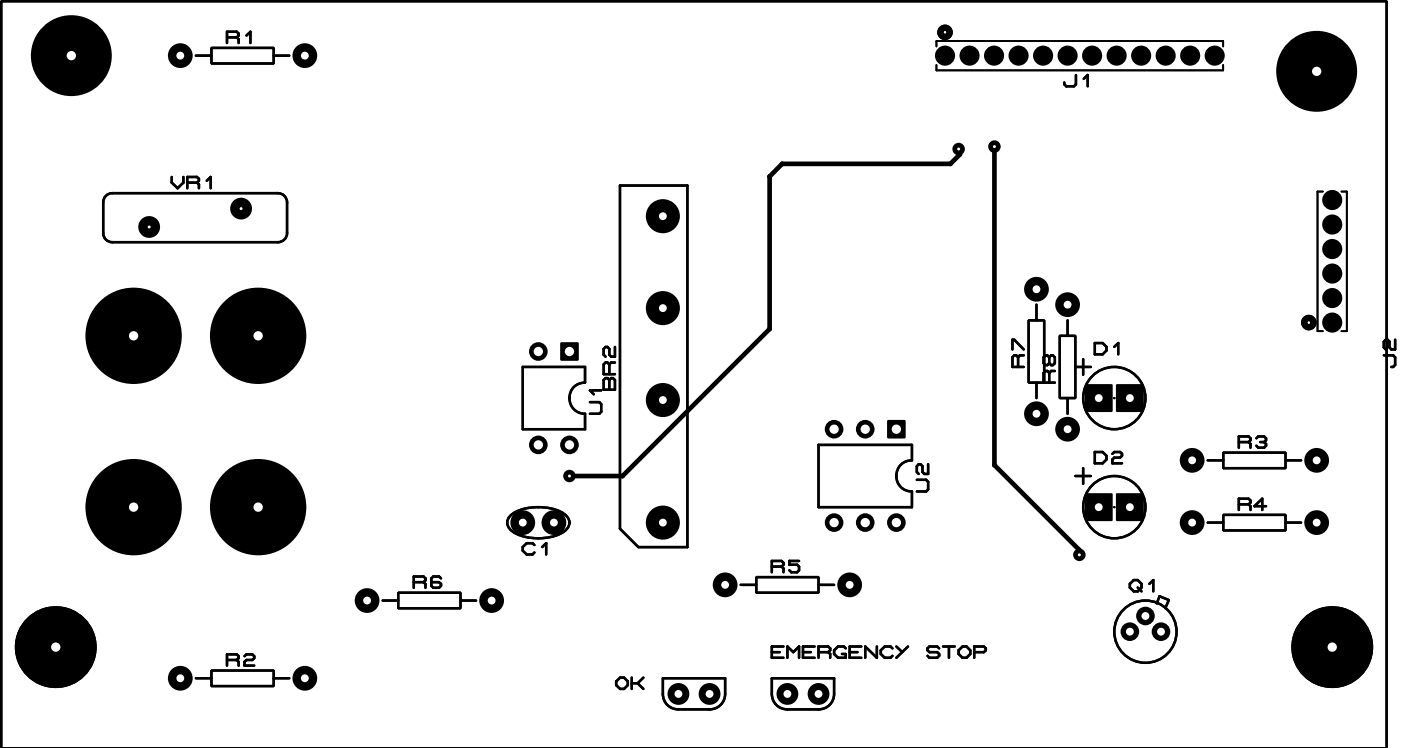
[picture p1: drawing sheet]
<svg xmlns="http://www.w3.org/2000/svg" width="114mm" height="61mm" viewBox="0 0 114 61" stroke-linecap="round" stroke-linejoin="round" font-family="sans-serif">
<g fill="#000">
<path d="M45.7 27.9h1.5v1.5h-1.5z" fill-rule="evenodd"/>
<path d="M72.4 34.3h1.5v1.4h-1.5z" fill-rule="evenodd"/>
<path d="M88.5 31.4h2.2v2.2h-2.2z" fill-rule="evenodd"/>
<path d="M91.1 31.4h2.2v2.2h-2.2z" fill-rule="evenodd"/>
<path d="M88.5 40.3h2.2v2.2h-2.2z" fill-rule="evenodd"/>
<path d="M91.1 40.3h2.2v2.2h-2.2z" fill-rule="evenodd"/>
<circle cx="5.8" cy="4.5" r="3.3"/>
<circle cx="12.2" cy="18.5" r=".89"/>
<circle cx="14.7" cy="4.5" r="1.01"/>
<circle cx="19.7" cy="17" r=".89"/>
<circle cx="24.9" cy="4.5" r="1.01"/>
<circle cx="54.1" cy="17.6" r="1.39"/>
<circle cx="62.8" cy="14.4" r=".19"/>
<circle cx="63.8" cy="13.4" r=".19"/>
<circle cx="77.1" cy="4.5" r=".82"/>
<circle cx="77.5" cy="13.4" r=".19"/>
<circle cx="78.2" cy="12.2" r=".51"/>
<circle cx="78.3" cy="12.6" r=".19"/>
<circle cx="78.3" cy="12.3" r=".19"/>
<circle cx="79.1" cy="4.5" r=".82"/>
<circle cx="81.1" cy="4.5" r=".82"/>
<circle cx="81.1" cy="12" r=".51"/>
<circle cx="83.1" cy="4.5" r=".82"/>
<circle cx="85.1" cy="4.5" r=".82"/>
<circle cx="87.1" cy="4.5" r=".82"/>
<circle cx="89.1" cy="4.5" r=".82"/>
<circle cx="91.1" cy="4.5" r=".82"/>
<circle cx="93.1" cy="4.5" r=".82"/>
<circle cx="95.1" cy="4.5" r=".82"/>
<circle cx="97.1" cy="4.5" r=".82"/>
<circle cx="99.1" cy="4.5" r=".82"/>
<circle cx="107.4" cy="5.8" r="3.3"/>
<circle cx="108.7" cy="16.3" r=".82"/>
<circle cx="108.7" cy="18.3" r=".82"/>
<circle cx="10.9" cy="27.4" r="3.9"/>
<circle cx="21.1" cy="27.4" r="3.9"/>
<circle cx="43.9" cy="36.3" r=".76"/>
<circle cx="43.9" cy="28.7" r=".76"/>
<circle cx="46.5" cy="38.8" r=".51"/>
<circle cx="46.5" cy="36.3" r=".76"/>
<circle cx="46.5" cy="38.8" r=".38"/>
<circle cx="50.8" cy="38.8" r=".19"/>
<circle cx="54.1" cy="32.6" r="1.39"/>
<circle cx="54.1" cy="25.1" r="1.39"/>
<circle cx="62.8" cy="26.8" r=".19"/>
<circle cx="68" cy="35" r=".76"/>
<circle cx="70.6" cy="35" r=".76"/>
<circle cx="81.1" cy="37.9" r=".19"/>
<circle cx="84.6" cy="33.8" r="1.01"/>
<circle cx="84.6" cy="23.6" r="1.01"/>
<circle cx="87.1" cy="24.9" r="1.01"/>
<circle cx="87.1" cy="35" r="1.01"/>
<circle cx="97.3" cy="37.6" r="1.01"/>
<circle cx="107.4" cy="37.6" r="1.01"/>
<circle cx="108.7" cy="26.3" r=".82"/>
<circle cx="108.7" cy="22.3" r=".82"/>
<circle cx="108.7" cy="24.3" r=".82"/>
<circle cx="108.7" cy="20.3" r=".82"/>
<circle cx="4.5" cy="52.8" r="3.3"/>
<circle cx="10.9" cy="41.4" r="3.9"/>
<circle cx="14.7" cy="55.3" r="1.01"/>
<circle cx="21.1" cy="41.4" r="3.9"/>
<circle cx="24.9" cy="55.3" r="1.01"/>
<circle cx="29.9" cy="49" r="1.01"/>
<circle cx="40.1" cy="49" r="1.01"/>
<circle cx="42.6" cy="42.6" r="1.01"/>
<circle cx="45.2" cy="42.6" r="1.01"/>
<circle cx="54.1" cy="42.6" r="1.39"/>
<circle cx="55.3" cy="56.6" r=".89"/>
<circle cx="57.9" cy="56.6" r=".89"/>
<circle cx="59.2" cy="47.7" r="1.01"/>
<circle cx="64.2" cy="56.6" r=".89"/>
<circle cx="66.8" cy="56.6" r=".89"/>
<circle cx="68" cy="42.6" r=".76"/>
<circle cx="69.3" cy="47.7" r="1.01"/>
<circle cx="70.6" cy="42.6" r=".76"/>
<circle cx="73.1" cy="42.6" r=".76"/>
<circle cx="88.1" cy="45.3" r=".51"/>
<circle cx="88.1" cy="44.9" r=".19"/>
<circle cx="92.2" cy="51.5" r=".76"/>
<circle cx="93.4" cy="50.3" r=".76"/>
<circle cx="94.7" cy="51.5" r=".76"/>
<circle cx="97.3" cy="42.6" r="1.01"/>
<circle cx="107.4" cy="42.6" r="1.01"/>
<circle cx="108.7" cy="52.8" r="3.3"/>
</g>
<g fill="none" stroke="#000" stroke-width=".2">
<path d="M.1 .1h113v61h-113zM8.6 16l.6-.2h13.5a.75 .75 0 0 1 .7 .7v2.5a.73 .73 0 0 1-.7 .8h-13.5a.73 .73 0 0 1-.8-.8v-2.5zM14 14.4v.5l.5 .5 .5-.5v-.5M15.3 14.9h.8M16 4.5h1.2M16.1 14.9l.1-.2v-.1l-.1-.2h-.8v1M16.1 14.9l.1 .1v.4M16.9 14.7l.3-.3v1M17.2 3.9h5.1v1.3h-5.1zM18.5 3h.8M19.3 3l.2-.1v-.2l-.2-.1h-.8v.9M19.3 3l.2 .2v.3"/>
<path d="M20.1 2.9l.3-.3v.9M22.3 4.5h1.3M50.6 15.1h5.5v29.5h-4l-1.5-1.5zM87.8 6.1v.8l-.2 .1h-.6l-.2-.1v-.2M88.4 6.4l.3-.3v.9M42.6 29.9h5.1v1.3a1.27 1.27 0 0 0-1.2 1.3 1.27 1.27 0 0 0 1.2 1.3v1.2h-5.1zM48.1 32.8h.8l.1 .2v.6l-.1 .2h-.8M49 31.8h-.9l.3 .4M49.4 30.8h.2l.1 .2 .2-.2h.1l.2 .2v.8h-1v-.8zM49.7 29.7l-.1-.1h-.2l-.2 .1v.8h1M49.7 29.7v.8M49.7 31v.8"/>
<path d="M50.2 28.3v.8h-.3l-.2-.2v-.4l-.1-.2h-.2l-.2 .2v.4l.2 .2M50.2 29.6h-.3l-.2 .1M66.8 36.3h7.6v1.3a1.27 1.27 0 0 0-1.3 1.2 1.27 1.27 0 0 0 1.3 1.3v1.3h-7.6zM74.8 39.1h.8l.1 .2v.6l-.1 .2h-.8M75.7 37.9v.8h-.3l-.1-.2v-.5l-.2-.1h-.2l-.1 .1v.5l.1 .2M82.6 28.5v-.8h.1l.8 .8M83.1 29.1l-.2-.1h-.2l-.1 .1v.8h.9M83.1 29.1v.8M83.5 29h-.3l-.1 .1M83.9 26.1h1.3v5.1h-1.3zM84.6 24.9v1.2M84.6 31.2v1.3"/>
<path d="M85.6 30.4l-.2-.1h-.1l-.2 .1v.8h1M85.6 29.2l-.2-.2h-.1l-.2 .2v.4l.2 .2h.1l.2-.2M85.6 29.2v.4M85.6 30.4v.8M85.6 29.2l.1-.2h.2l.2 .2v.4l-.2 .2h-.2l-.1-.2M86.1 30.3h-.4l-.1 .1M86.5 27.4h1.2v5.1h-1.2zM87.1 26.1v1.3M87.1 32.5v1.3M87.7 29.9h1.3M87.7 38.8h1.3M88.4 29.3v1.3"/>
<path d="M88.4 38.2v1.3M89.3 28h.7l.3 .3v.3l-.3 .3h-.7zM89.3 36.9h.7l.3 .3v.3l-.3 .3h-.7zM90.7 37l.2-.1h.5l.1 .1v.2l-.1 .1h-.5l-.2 .2v.3h.8M90.9 32.5h.1M90.9 28.3l.3-.3v.9M98.5 37.6h1.3M99.8 36.9h5.1v1.3h-5.1zM101.1 36.1h.8M101.9 36.1l.1-.2v-.1l-.1-.2h-.8v.9M101.9 36.1l.1 .1v.3M102.5 35.8l.2-.2h.4l.2 .2v.1l-.2 .2"/>
<path d="M102.8 36.1h.3M103.1 36.1l.2 .1v.2l-.2 .1h-.4l-.2-.1M104.9 37.6h1.2M112.9 29h.8l.1 .1v.7l-.1 .1h-.2M113.8 27.7v.8h-.3l-.1-.2v-.4l-.2-.2h-.2l-.1 .2v.4l.1 .2M16 55.3h1.2M17.2 54.7h5.1v1.3h-5.1zM18.5 53.8h.8M19.3 53.8l.2-.1v-.2l-.2-.1h-.8v.9M19.3 53.8l.2 .2v.3M19.9 53.5l.2-.1h.5l.1 .1v.2l-.1 .1h-.5l-.2 .2v.3h.8M22.3 55.3h1.3"/>
<path d="M31.2 49h1.3M32.5 48.4h5.1v1.2h-5.1zM33.8 47.5h.7M34.5 47.5l.2-.2v-.1l-.2-.2h-.7v1M34.5 47.5l.2 .1v.4M36 47.2l-.2-.2h-.5l-.1 .2v.6l.1 .2h.5l.2-.2v-.2l-.2-.1h-.6M37.6 49h1.2M41.7 42a4.2 4.2 0 0 1 4.4 0 .78 .78 0 0 1 0 1.3 4.2 4.2 0 0 1-4.4 0 .78 .78 0 0 1 0-1.3zM43.6 44.5l-.2-.2h-.4l-.4 .3v.3l.4 .3h.4l.2-.1M44.2 44.6l.4-.3v.9M50.3 55.6l.3-.3h.3l.3 .3v.3l-.3 .3h-.3l-.3-.3zM51.5 55.3v.9"/>
<path d="M51.5 55.7h.5M52 55.7l.5 .5M52.5 55.3l-.5 .4M54.1 55.3h5.1v1.3a1.25 1.25 0 0 1-1.3 1.3h-2.6a1.25 1.25 0 0 1-1.2-1.3zM60.4 47.7h1.3M61.7 47.1h5.1v1.3h-5.1zM63 55.3h5v1.3a1.25 1.25 0 0 1-1.2 1.3h-2.6a1.25 1.25 0 0 1-1.2-1.3zM63 53.2h.6M63 46.2h.8M63.8 46.2l.1-.1v-.2l-.1-.1h-.8v.9M63.8 46.2l.1 .2v.3M63.9 52.7h-.9v1h.9"/>
<path d="M64.2 53.7v-1l.5 .5 .5-.5v1M65.2 45.8h-.8v.3h.6l.2 .1v.3l-.2 .2h-.4l-.2-.2M65.5 53.2h.6M66.5 52.7h-1v1h1M66.8 53.2h.8M66.8 47.7h1.2M67.6 53.2l.1-.1v-.2l-.1-.2h-.8v1M67.6 53.2l.1 .2v.3M69 52.9l-.2-.2h-.4l-.4 .4v.3l.4 .3h.6v-.3h-.3M69.3 53.2h.7M70.3 52.7h-1v1h1M71.5 52.7v1l-.9-1v1"/>
<path d="M72.8 52.9l-.2-.2h-.4l-.3 .4v.3l.3 .3h.4l.2-.2M73.1 52.7l.5 .5M74.1 52.7l-1 1M76.6 52.9l-.1-.2h-.7l-.1 .2v.2l.1 .1h.7l.1 .2v.1l-.1 .2h-.7l-.1-.2M76.9 52.7h1M77.4 52.7v1M78.2 53.1l.3-.4h.3l.4 .4v.3l-.4 .3h-.3l-.3-.3zM79.5 53.2h.8l.1-.1v-.2l-.1-.2h-.8v1M90.9 41.4h.1M92.2 47.6l.3-.3h.3l.3 .3v.3l-.3 .3h-.3l-.3-.3zM92.8 47.9l.3 .3M93.8 47.6l.3-.3v.9"/>
<path d="M95.3 48.9l-.7-.3-.2 .6M95.3 49l-.2 .6M98.5 42.6h1.3M99.8 42h5.1v1.3h-5.1zM101.1 41.1h.8M101.9 41.1l.1-.1v-.2l-.1-.1h-.8v.9M101.9 41.1l.1 .2v.3M103.3 41.3h-1l.7-.6v.9M104.9 42.6h1.2"/>
<circle cx="5.8" cy="4.5" r="3"/>
<circle cx="107.4" cy="5.8" r="3"/>
<circle cx="90.9" cy="32.5" r="2.54"/>
<circle cx="4.5" cy="52.8" r="3.2"/>
<circle cx="90.9" cy="41.4" r="2.54"/>
<circle cx="93.4" cy="51.5" r="2.54"/>
<circle cx="108.7" cy="52.8" r="3.2"/>
</g>
<g fill="none" stroke="#000" stroke-width=".51">
<circle cx="77.1" cy="2.6" r=".38"/>
<circle cx="106.8" cy="26.3" r=".38"/>
</g>
<path d="M76.4 3.8v-.5h23.4v.5M76.4 5.3v.4h23.4v-.4M107.9 15.6h-.4v11.4h.4M109.4 15.6h.5v11.4h-.5" fill="none" stroke="#000" stroke-width=".15"/>
<path d="M78.2 12.2l.1 .1v.3l-.8 .8h-13.7l-1 1v12.4l-12 12h-4.3M81.1 12v25.9l7 7v.4" fill="none" stroke="#000" stroke-width=".38"/>
<circle cx="46.5" cy="38.8" r=".12" fill="#fff"/>
<circle cx="78.2" cy="12.2" r=".38" fill="#000"/>
<circle cx="78.2" cy="12.2" r=".12" fill="#fff"/>
<circle cx="81.1" cy="12" r=".38" fill="#000"/>
<circle cx="81.1" cy="12" r=".12" fill="#fff"/>
<circle cx="88.1" cy="45.3" r=".38" fill="#000"/>
<circle cx="88.1" cy="45.3" r=".12" fill="#fff"/>
<circle cx="5.8" cy="4.5" r="3.2" fill="#000"/>
<circle cx="5.8" cy="4.5" r=".38" fill="#fff"/>
<circle cx="107.4" cy="5.8" r="3.2" fill="#000"/>
<circle cx="107.4" cy="5.8" r=".38" fill="#fff"/>
<circle cx="4.5" cy="52.8" r="3.2" fill="#000"/>
<circle cx="4.5" cy="52.8" r=".38" fill="#fff"/>
<circle cx="108.7" cy="52.8" r="3.2" fill="#000"/>
<circle cx="108.7" cy="52.8" r=".38" fill="#fff"/>
<circle cx="10.9" cy="41.4" r="3.8" fill="#000"/>
<circle cx="10.9" cy="41.4" r=".38" fill="#fff"/>
<circle cx="10.9" cy="27.4" r="3.8" fill="#000"/>
<circle cx="10.9" cy="27.4" r=".38" fill="#fff"/>
<circle cx="21.1" cy="41.4" r="3.8" fill="#000"/>
<circle cx="21.1" cy="41.4" r=".38" fill="#fff"/>
<circle cx="21.1" cy="27.4" r="3.8" fill="#000"/>
<circle cx="21.1" cy="27.4" r=".38" fill="#fff"/>
<circle cx="12.2" cy="18.5" r=".76" fill="#000"/>
<circle cx="12.2" cy="18.5" r=".12" fill="#fff"/>
<circle cx="19.7" cy="17" r=".76" fill="#000"/>
<circle cx="19.7" cy="17" r=".12" fill="#fff"/>
<circle cx="45.2" cy="42.6" r=".89" fill="#000"/>
<circle cx="45.2" cy="42.6" r=".32" fill="#fff"/>
<circle cx="42.6" cy="42.6" r=".89" fill="#000"/>
<circle cx="42.6" cy="42.6" r=".32" fill="#fff"/>
<circle cx="14.7" cy="4.5" r=".89" fill="#000"/>
<circle cx="14.7" cy="4.5" r=".32" fill="#fff"/>
<circle cx="24.9" cy="4.5" r=".89" fill="#000"/>
<circle cx="24.9" cy="4.5" r=".32" fill="#fff"/>
<circle cx="14.7" cy="55.3" r=".89" fill="#000"/>
<circle cx="14.7" cy="55.3" r=".32" fill="#fff"/>
<circle cx="24.9" cy="55.3" r=".89" fill="#000"/>
<circle cx="24.9" cy="55.3" r=".32" fill="#fff"/>
<circle cx="29.9" cy="49" r=".89" fill="#000"/>
<circle cx="29.9" cy="49" r=".32" fill="#fff"/>
<circle cx="40.1" cy="49" r=".89" fill="#000"/>
<circle cx="40.1" cy="49" r=".32" fill="#fff"/>
<path d="M45.8 28h1.3v1.3h-1.3z" fill="#000"/>
<circle cx="46.5" cy="28.7" r=".38" fill="#fff"/>
<circle cx="43.9" cy="28.7" r=".63" fill="#000"/>
<circle cx="43.9" cy="28.7" r=".38" fill="#fff"/>
<circle cx="43.9" cy="36.3" r=".63" fill="#000"/>
<circle cx="43.9" cy="36.3" r=".38" fill="#fff"/>
<circle cx="46.5" cy="36.3" r=".63" fill="#000"/>
<circle cx="46.5" cy="36.3" r=".38" fill="#fff"/>
<circle cx="54.1" cy="42.6" r="1.27" fill="#000"/>
<circle cx="54.1" cy="42.6" r=".32" fill="#fff"/>
<circle cx="54.1" cy="17.6" r="1.27" fill="#000"/>
<circle cx="54.1" cy="17.6" r=".32" fill="#fff"/>
<circle cx="54.1" cy="32.6" r="1.27" fill="#000"/>
<circle cx="54.1" cy="32.6" r=".32" fill="#fff"/>
<circle cx="54.1" cy="25.1" r="1.27" fill="#000"/>
<circle cx="54.1" cy="25.1" r=".32" fill="#fff"/>
<g fill="#000">
<circle cx="108.7" cy="16.3" r=".7"/>
<circle cx="108.7" cy="18.3" r=".7"/>
<circle cx="108.7" cy="22.3" r=".7"/>
<circle cx="108.7" cy="20.3" r=".7"/>
<circle cx="108.7" cy="26.3" r=".7"/>
<circle cx="108.7" cy="24.3" r=".7"/>
<circle cx="55.3" cy="56.6" r=".76"/>
</g>
<circle cx="55.3" cy="56.6" r=".32" fill="#fff"/>
<circle cx="57.9" cy="56.6" r=".76" fill="#000"/>
<circle cx="57.9" cy="56.6" r=".32" fill="#fff"/>
<circle cx="64.2" cy="56.6" r=".76" fill="#000"/>
<circle cx="64.2" cy="56.6" r=".32" fill="#fff"/>
<circle cx="66.8" cy="56.6" r=".76" fill="#000"/>
<circle cx="66.8" cy="56.6" r=".32" fill="#fff"/>
<g fill="#000">
<circle cx="77.1" cy="4.5" r=".7"/>
<circle cx="79.1" cy="4.5" r=".7"/>
<circle cx="81.1" cy="4.5" r=".7"/>
<circle cx="83.1" cy="4.5" r=".7"/>
<circle cx="85.1" cy="4.5" r=".7"/>
<circle cx="87.1" cy="4.5" r=".7"/>
<circle cx="89.1" cy="4.5" r=".7"/>
<circle cx="91.1" cy="4.5" r=".7"/>
<circle cx="93.1" cy="4.5" r=".7"/>
<circle cx="95.1" cy="4.5" r=".7"/>
<circle cx="97.1" cy="4.5" r=".7"/>
<circle cx="99.1" cy="4.5" r=".7"/>
<circle cx="94.7" cy="51.5" r=".63"/>
</g>
<circle cx="94.7" cy="51.5" r=".32" fill="#fff"/>
<circle cx="93.4" cy="50.3" r=".63" fill="#000"/>
<circle cx="93.4" cy="50.3" r=".32" fill="#fff"/>
<circle cx="92.2" cy="51.5" r=".63" fill="#000"/>
<circle cx="92.2" cy="51.5" r=".32" fill="#fff"/>
<circle cx="97.3" cy="37.6" r=".89" fill="#000"/>
<circle cx="97.3" cy="37.6" r=".32" fill="#fff"/>
<circle cx="107.4" cy="37.6" r=".89" fill="#000"/>
<circle cx="107.4" cy="37.6" r=".32" fill="#fff"/>
<circle cx="97.3" cy="42.6" r=".89" fill="#000"/>
<circle cx="97.3" cy="42.6" r=".32" fill="#fff"/>
<circle cx="107.4" cy="42.6" r=".89" fill="#000"/>
<circle cx="107.4" cy="42.6" r=".32" fill="#fff"/>
<path d="M88.6 31.5h2v2h-2z" fill="#000"/>
<circle cx="89.6" cy="32.5" r=".32" fill="#fff"/>
<path d="M91.2 31.5h2v2h-2z" fill="#000"/>
<circle cx="92.2" cy="32.5" r=".32" fill="#fff"/>
<path d="M88.6 40.4h2v2h-2z" fill="#000"/>
<circle cx="89.6" cy="41.4" r=".32" fill="#fff"/>
<path d="M91.2 40.4h2v2h-2z" fill="#000"/>
<circle cx="92.2" cy="41.4" r=".32" fill="#fff"/>
<circle cx="59.2" cy="47.7" r=".89" fill="#000"/>
<circle cx="59.2" cy="47.7" r=".32" fill="#fff"/>
<circle cx="69.3" cy="47.7" r=".89" fill="#000"/>
<circle cx="69.3" cy="47.7" r=".32" fill="#fff"/>
<circle cx="84.6" cy="33.8" r=".89" fill="#000"/>
<circle cx="84.6" cy="33.8" r=".32" fill="#fff"/>
<circle cx="84.6" cy="23.6" r=".89" fill="#000"/>
<circle cx="84.6" cy="23.6" r=".32" fill="#fff"/>
<circle cx="87.1" cy="35" r=".89" fill="#000"/>
<circle cx="87.1" cy="35" r=".32" fill="#fff"/>
<circle cx="87.1" cy="24.9" r=".89" fill="#000"/>
<circle cx="87.1" cy="24.9" r=".32" fill="#fff"/>
<path d="M72.5 34.4h1.3v1.2h-1.3z" fill="#000"/>
<circle cx="73.1" cy="35" r=".38" fill="#fff"/>
<circle cx="70.6" cy="35" r=".63" fill="#000"/>
<circle cx="70.6" cy="35" r=".38" fill="#fff"/>
<circle cx="68" cy="35" r=".63" fill="#000"/>
<circle cx="68" cy="35" r=".38" fill="#fff"/>
<circle cx="68" cy="42.6" r=".63" fill="#000"/>
<circle cx="68" cy="42.6" r=".38" fill="#fff"/>
<circle cx="70.6" cy="42.6" r=".63" fill="#000"/>
<circle cx="70.6" cy="42.6" r=".38" fill="#fff"/>
<circle cx="73.1" cy="42.6" r=".63" fill="#000"/>
<circle cx="73.1" cy="42.6" r=".38" fill="#fff"/>
<g fill="none" stroke="#000" stroke-width=".2">
<path d="M.1 .1h113v61h-113zM8.6 16l.6-.2h13.5a.75 .75 0 0 1 .7 .7v2.5a.73 .73 0 0 1-.7 .8h-13.5a.73 .73 0 0 1-.8-.8v-2.5zM14 14.4v.5l.5 .5 .5-.5v-.5M15.3 14.9h.8M16 4.5h1.2M16.1 14.9l.1-.2v-.1l-.1-.2h-.8v1M16.1 14.9l.1 .1v.4M16.9 14.7l.3-.3v1M17.2 3.9h5.1v1.3h-5.1zM18.5 3h.8M19.3 3l.2-.1v-.2l-.2-.1h-.8v.9M19.3 3l.2 .2v.3"/>
<path d="M20.1 2.9l.3-.3v.9M22.3 4.5h1.3M50.6 15.1h5.5v29.5h-4l-1.5-1.5zM87.8 6.1v.8l-.2 .1h-.6l-.2-.1v-.2M88.4 6.4l.3-.3v.9M42.6 29.9h5.1v1.3a1.27 1.27 0 0 0-1.2 1.3 1.27 1.27 0 0 0 1.2 1.3v1.2h-5.1zM48.1 32.8h.8l.1 .2v.6l-.1 .2h-.8M49 31.8h-.9l.3 .4M49.4 30.8h.2l.1 .2 .2-.2h.1l.2 .2v.8h-1v-.8zM49.7 29.7l-.1-.1h-.2l-.2 .1v.8h1M49.7 29.7v.8M49.7 31v.8"/>
<path d="M50.2 28.3v.8h-.3l-.2-.2v-.4l-.1-.2h-.2l-.2 .2v.4l.2 .2M50.2 29.6h-.3l-.2 .1M66.8 36.3h7.6v1.3a1.27 1.27 0 0 0-1.3 1.2 1.27 1.27 0 0 0 1.3 1.3v1.3h-7.6zM74.8 39.1h.8l.1 .2v.6l-.1 .2h-.8M75.7 37.9v.8h-.3l-.1-.2v-.5l-.2-.1h-.2l-.1 .1v.5l.1 .2M82.6 28.5v-.8h.1l.8 .8M83.1 29.1l-.2-.1h-.2l-.1 .1v.8h.9M83.1 29.1v.8M83.5 29h-.3l-.1 .1M83.9 26.1h1.3v5.1h-1.3zM84.6 24.9v1.2M84.6 31.2v1.3"/>
<path d="M85.6 30.4l-.2-.1h-.1l-.2 .1v.8h1M85.6 29.2l-.2-.2h-.1l-.2 .2v.4l.2 .2h.1l.2-.2M85.6 29.2v.4M85.6 30.4v.8M85.6 29.2l.1-.2h.2l.2 .2v.4l-.2 .2h-.2l-.1-.2M86.1 30.3h-.4l-.1 .1M86.5 27.4h1.2v5.1h-1.2zM87.1 26.1v1.3M87.1 32.5v1.3M87.7 29.9h1.3M87.7 38.8h1.3M88.4 29.3v1.3"/>
<path d="M88.4 38.2v1.3M89.3 28h.7l.3 .3v.3l-.3 .3h-.7zM89.3 36.9h.7l.3 .3v.3l-.3 .3h-.7zM90.7 37l.2-.1h.5l.1 .1v.2l-.1 .1h-.5l-.2 .2v.3h.8M90.9 32.5h.1M90.9 28.3l.3-.3v.9M98.5 37.6h1.3M99.8 36.9h5.1v1.3h-5.1zM101.1 36.1h.8M101.9 36.1l.1-.2v-.1l-.1-.2h-.8v.9M101.9 36.1l.1 .1v.3M102.5 35.8l.2-.2h.4l.2 .2v.1l-.2 .2"/>
<path d="M102.8 36.1h.3M103.1 36.1l.2 .1v.2l-.2 .1h-.4l-.2-.1M104.9 37.6h1.2M112.9 29h.8l.1 .1v.7l-.1 .1h-.2M113.8 27.7v.8h-.3l-.1-.2v-.4l-.2-.2h-.2l-.1 .2v.4l.1 .2M16 55.3h1.2M17.2 54.7h5.1v1.3h-5.1zM18.5 53.8h.8M19.3 53.8l.2-.1v-.2l-.2-.1h-.8v.9M19.3 53.8l.2 .2v.3M19.9 53.5l.2-.1h.5l.1 .1v.2l-.1 .1h-.5l-.2 .2v.3h.8M22.3 55.3h1.3"/>
<path d="M31.2 49h1.3M32.5 48.4h5.1v1.2h-5.1zM33.8 47.5h.7M34.5 47.5l.2-.2v-.1l-.2-.2h-.7v1M34.5 47.5l.2 .1v.4M36 47.2l-.2-.2h-.5l-.1 .2v.6l.1 .2h.5l.2-.2v-.2l-.2-.1h-.6M37.6 49h1.2M41.7 42a4.2 4.2 0 0 1 4.4 0 .78 .78 0 0 1 0 1.3 4.2 4.2 0 0 1-4.4 0 .78 .78 0 0 1 0-1.3zM43.6 44.5l-.2-.2h-.4l-.4 .3v.3l.4 .3h.4l.2-.1M44.2 44.6l.4-.3v.9M50.3 55.6l.3-.3h.3l.3 .3v.3l-.3 .3h-.3l-.3-.3zM51.5 55.3v.9"/>
<path d="M51.5 55.7h.5M52 55.7l.5 .5M52.5 55.3l-.5 .4M54.1 55.3h5.1v1.3a1.25 1.25 0 0 1-1.3 1.3h-2.6a1.25 1.25 0 0 1-1.2-1.3zM60.4 47.7h1.3M61.7 47.1h5.1v1.3h-5.1zM63 55.3h5v1.3a1.25 1.25 0 0 1-1.2 1.3h-2.6a1.25 1.25 0 0 1-1.2-1.3zM63 53.2h.6M63 46.2h.8M63.8 46.2l.1-.1v-.2l-.1-.1h-.8v.9M63.8 46.2l.1 .2v.3M63.9 52.7h-.9v1h.9"/>
<path d="M64.2 53.7v-1l.5 .5 .5-.5v1M65.2 45.8h-.8v.3h.6l.2 .1v.3l-.2 .2h-.4l-.2-.2M65.5 53.2h.6M66.5 52.7h-1v1h1M66.8 53.2h.8M66.8 47.7h1.2M67.6 53.2l.1-.1v-.2l-.1-.2h-.8v1M67.6 53.2l.1 .2v.3M69 52.9l-.2-.2h-.4l-.4 .4v.3l.4 .3h.6v-.3h-.3M69.3 53.2h.7M70.3 52.7h-1v1h1M71.5 52.7v1l-.9-1v1"/>
<path d="M72.8 52.9l-.2-.2h-.4l-.3 .4v.3l.3 .3h.4l.2-.2M73.1 52.7l.5 .5M74.1 52.7l-1 1M76.6 52.9l-.1-.2h-.7l-.1 .2v.2l.1 .1h.7l.1 .2v.1l-.1 .2h-.7l-.1-.2M76.9 52.7h1M77.4 52.7v1M78.2 53.1l.3-.4h.3l.4 .4v.3l-.4 .3h-.3l-.3-.3zM79.5 53.2h.8l.1-.1v-.2l-.1-.2h-.8v1M90.9 41.4h.1M92.2 47.6l.3-.3h.3l.3 .3v.3l-.3 .3h-.3l-.3-.3zM92.8 47.9l.3 .3M93.8 47.6l.3-.3v.9"/>
<path d="M95.3 48.9l-.7-.3-.2 .6M95.3 49l-.2 .6M98.5 42.6h1.3M99.8 42h5.1v1.3h-5.1zM101.1 41.1h.8M101.9 41.1l.1-.1v-.2l-.1-.1h-.8v.9M101.9 41.1l.1 .2v.3M103.3 41.3h-1l.7-.6v.9M104.9 42.6h1.2"/>
<circle cx="5.8" cy="4.5" r="3"/>
<circle cx="107.4" cy="5.8" r="3"/>
<circle cx="90.9" cy="32.5" r="2.54"/>
<circle cx="4.5" cy="52.8" r="3.2"/>
<circle cx="90.9" cy="41.4" r="2.54"/>
<circle cx="93.4" cy="51.5" r="2.54"/>
<circle cx="108.7" cy="52.8" r="3.2"/>
</g>
<g fill="none" stroke="#000" stroke-width=".51">
<circle cx="77.1" cy="2.6" r=".38"/>
<circle cx="106.8" cy="26.3" r=".38"/>
</g>
<path d="M76.4 3.8v-.5h23.4v.5M76.4 5.3v.4h23.4v-.4M107.9 15.6h-.4v11.4h.4M109.4 15.6h.5v11.4h-.5" fill="none" stroke="#000" stroke-width=".15"/>
</svg>
